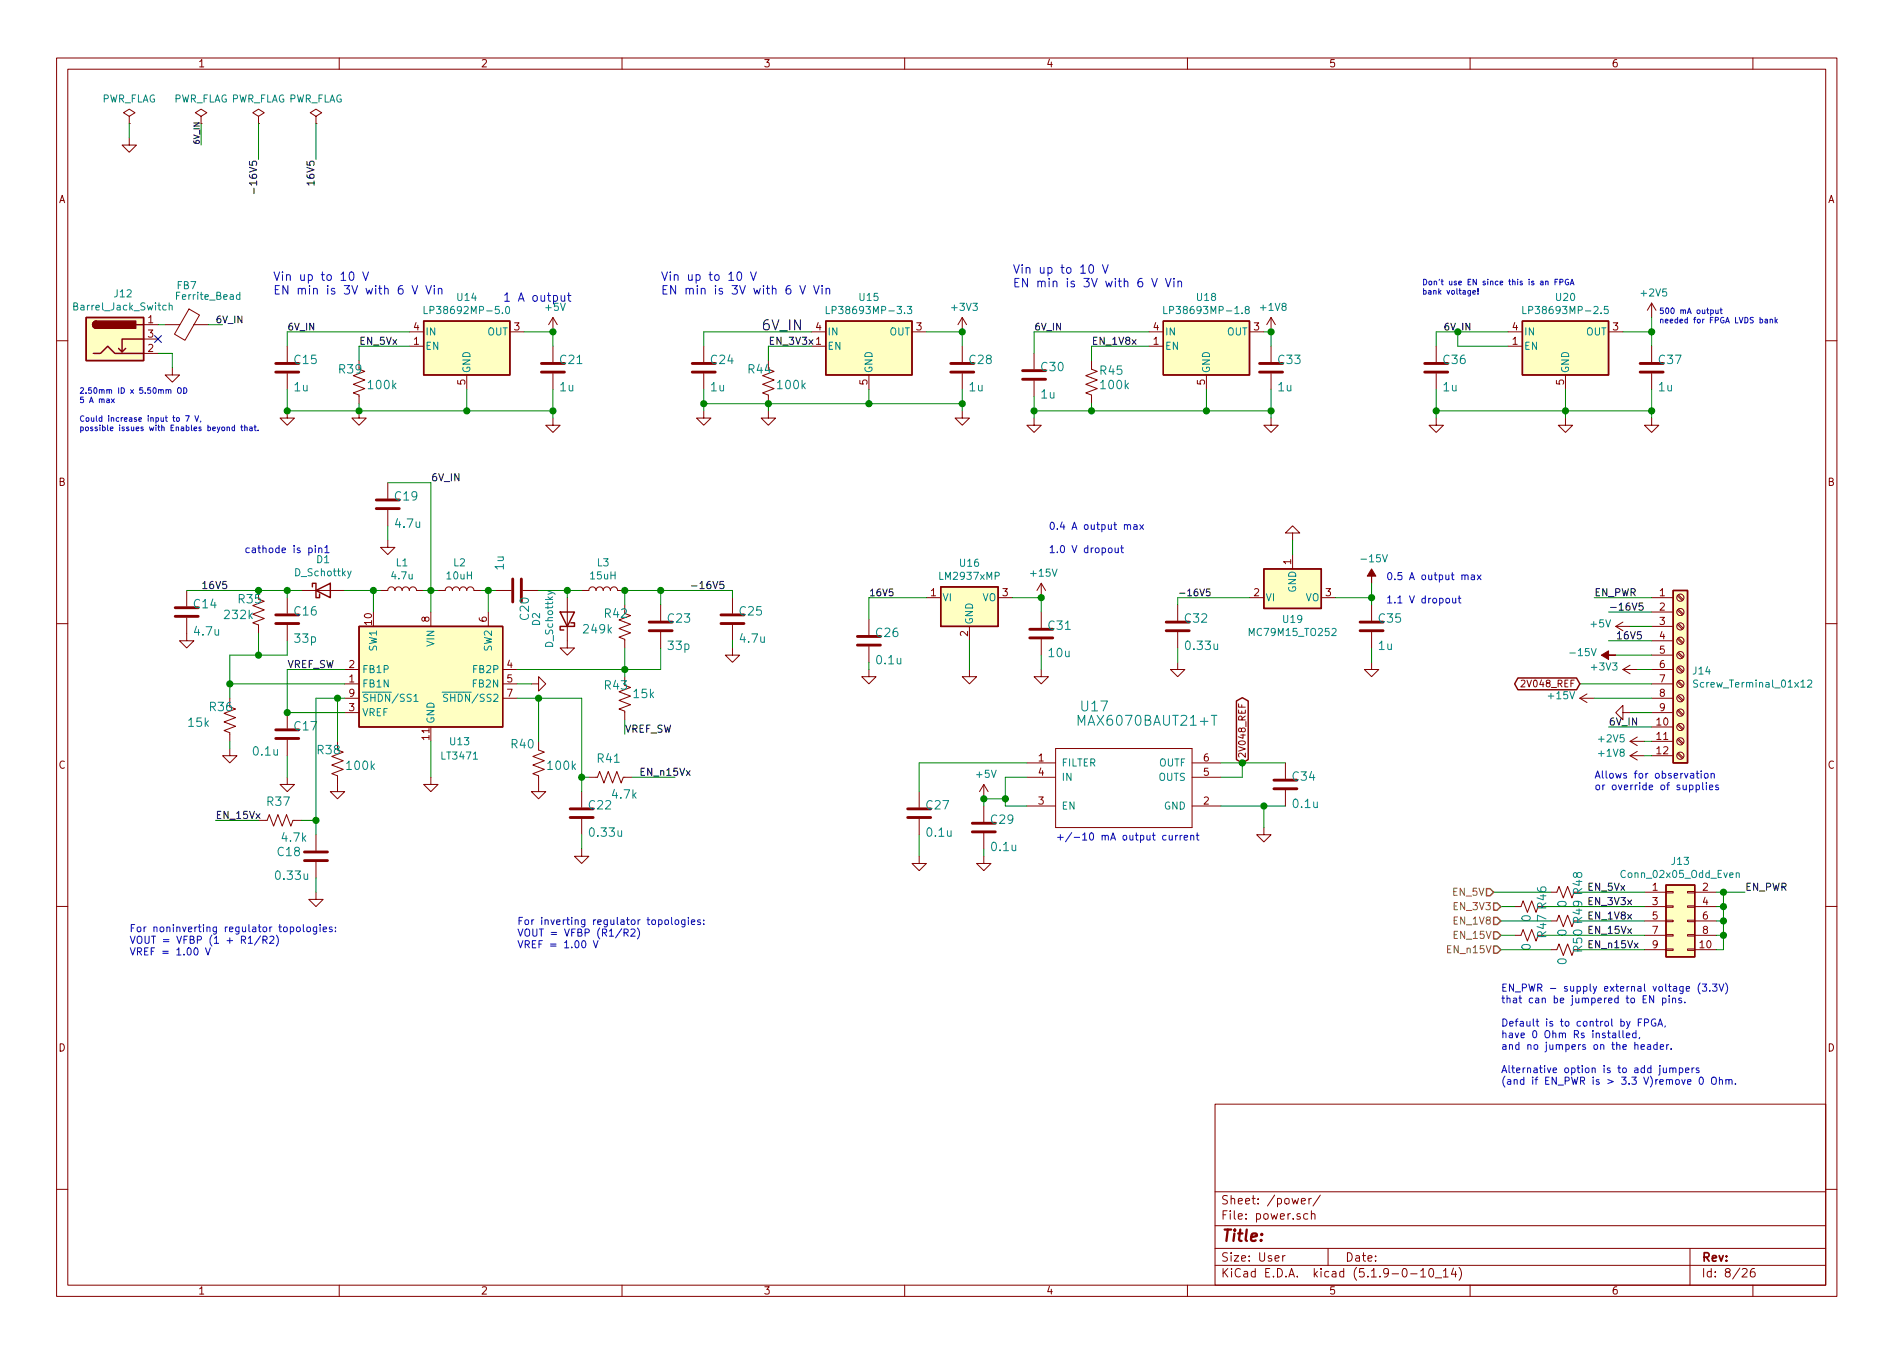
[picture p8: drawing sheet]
<svg xmlns="http://www.w3.org/2000/svg" width="335mm" height="239mm" viewBox="0 0 335 239" stroke-linecap="round" stroke-linejoin="round" font-family="sans-serif">
<defs><g id="words">
<text font-size="2.8" fill="#840000" x="215.9" y="219.5">Title:</text>
<text font-size="2.5" x="134.6" y="58.4">6V_IN</text>
<g font-size="2.4" fill="#008484">
<text x="191.3" y="125.7">U17</text>
<text x="191.2" y="128.3">MAX6070BAUT21+T</text>
</g>
<g font-size="2.1" fill="#0000c2">
<text x="48.3" y="49.6">Vin up to 10 V</text>
<text x="48.3" y="52.1">EN min is 3V with 6 V Vin</text>
<text x="88.9" y="53.3">1 A output</text>
<text x="116.8" y="49.6">Vin up to 10 V</text>
<text x="116.8" y="52.1">EN min is 3V with 6 V Vin</text>
<text x="179.1" y="48.4">Vin up to 10 V</text>
<text x="179.1" y="50.8">EN min is 3V with 6 V Vin</text>
</g>
<g font-size="2.1" fill="#008484">
<text x="52.1" y="64.4">C15</text>
<text x="99.1" y="64.4">C21</text>
<text x="125.8" y="64.4">C24</text>
<text x="171.5" y="64.4">C28</text>
<text x="184.2" y="65.6">C30</text>
<text x="226.1" y="64.4">C33</text>
<text x="255.3" y="64.4">C36</text>
<text x="293.4" y="64.4">C37</text>
<text x="52.1" y="69.2">1u</text>
<text x="60" y="66">R39</text>
<text x="65.3" y="68.8">100k</text>
<text x="99.1" y="69.2">1u</text>
<text x="125.7" y="69.2">1u</text>
<text x="132.4" y="66">R44</text>
<text x="137.7" y="68.8">100k</text>
<text x="171.4" y="69.2">1u</text>
<text x="184.1" y="70.5">1u</text>
<text x="194.6" y="66.3">R45</text>
<text x="194.8" y="68.8">100k</text>
<text x="226.1" y="69.2">1u</text>
<text x="255.3" y="69.2">1u</text>
<text x="293.4" y="69.2">1u</text>
<text x="69.9" y="88.5">C19</text>
<text x="70.1" y="93.3">4.7u</text>
<text x="89.1" y="100.7" transform="rotate(-90 89.1 100.7)">1u</text>
<text x="34.4" y="107.5">C14</text>
<text x="42.2" y="106.7">R35</text>
<text x="34.5" y="112.4">4.7u</text>
<text x="39.9" y="109.4">232k</text>
<text x="52.1" y="108.8">C16</text>
<text x="52.2" y="113.6">33p</text>
<text x="93.5" y="109.5" transform="rotate(-90 93.5 109.5)">C20</text>
<text x="103.4" y="112">249k</text>
<text x="107" y="109.2">R42</text>
<text x="118.2" y="110.1">C23</text>
<text x="130.9" y="108.8">C25</text>
<text x="131" y="113.6">4.7u</text>
<text x="155" y="112.6">C26</text>
<text x="185.5" y="111.3">C31</text>
<text x="209.6" y="110.1">C32</text>
<text x="243.9" y="110.1">C35</text>
<text x="118.2" y="114.9">33p</text>
<text x="155.1" y="117.4">0.1u</text>
<text x="185.5" y="116.2">10u</text>
<text x="209.9" y="114.9">0.33u</text>
<text x="243.8" y="114.9">1u</text>
<text x="37.2" y="125.7">R36</text>
<text x="107" y="121.9">R43</text>
<text x="112.1" y="123.4">15k</text>
<text x="33.4" y="128.5">15k</text>
<text x="52.1" y="129.1">C17</text>
<text x="44.9" y="133.6">0.1u</text>
<text x="56.2" y="133.3">R38</text>
<text x="61.5" y="136.1">100k</text>
<text x="90.5" y="132.3">R40</text>
<text x="97" y="136.1">100k</text>
<text x="105.7" y="134.8">R41</text>
<text x="47.3" y="142.5">R37</text>
<text x="104.2" y="143.1">C22</text>
<text x="108.4" y="141.2">4.7k</text>
<text x="163.9" y="143.1">C27</text>
<text x="228.7" y="138">C34</text>
<text x="228.8" y="142.8">0.1u</text>
<text x="50" y="148.8">4.7k</text>
<text x="104.5" y="147.9">0.33u</text>
<text x="164" y="147.9">0.1u</text>
<text x="175.3" y="145.6">C29</text>
<text x="48.9" y="155.5">0.33u</text>
<text x="49.2" y="151.4">C18</text>
<text x="175.5" y="150.5">0.1u</text>
<text x="277.1" y="160.4" transform="rotate(-90 277.1 160.4)">0</text>
<text x="270.7" y="168" transform="rotate(-90 270.7 168)">0</text>
<text x="270.7" y="162.9" transform="rotate(-90 270.7 162.9)">0</text>
<text x="273.5" y="165.7" transform="rotate(-90 273.5 165.7)">R47 R46</text>
<text x="277.1" y="165.4" transform="rotate(-90 277.1 165.4)">0</text>
<text x="277.1" y="170.5" transform="rotate(-90 277.1 170.5)">0</text>
<text x="279.8" y="168.2" transform="rotate(-90 279.8 168.2)">R50 R49 R48</text>
</g>
<g font-size="2.1" fill="#840000">
<text x="215.9" y="215.6">File: power.sch</text>
<text x="215.9" y="212.9">Sheet: /power/</text>
<text x="215.9" y="225.8">KiCad E.D.A. kicad (5.1.9-0-10_14)</text>
<text x="215.9" y="223">Size: User</text>
<text x="237.9" y="223">Date:</text>
<text x="300.9" y="223">Rev:</text>
<text x="300.9" y="225.8">Id: 8/26</text>
</g>
<g font-size="1.8" fill="#840000">
<text x="35" y="11.9">1</text>
<text x="85" y="11.9">2</text>
<text x="135" y="11.9">3</text>
<text x="185" y="11.9">4</text>
<text x="235" y="11.9">5</text>
<text x="285" y="11.9">6</text>
<text x="10.4" y="35.9">A</text>
<text x="323.2" y="35.9">A</text>
<text x="26.2" y="57.1">1</text>
<text x="26.2" y="59.7">3</text>
<text x="73.2" y="58.4">4</text>
<text x="91" y="58.4">3</text>
<text x="144.3" y="58.4">4</text>
<text x="162.1" y="58.4">3</text>
<text x="204" y="58.4">4</text>
<text x="221.8" y="58.4">3</text>
<text x="267.5" y="58.4">4</text>
<text x="285.3" y="58.4">3</text>
<text x="26.2" y="62.2">2</text>
<text x="73.2" y="61">1</text>
<text x="204" y="61">1</text>
<text x="267.5" y="61">1</text>
<text x="82.3" y="68" transform="rotate(-90 82.3 68)">5</text>
<text x="153.4" y="68" transform="rotate(-90 153.4 68)">5</text>
<text x="213.1" y="68" transform="rotate(-90 213.1 68)">5</text>
<text x="276.6" y="68" transform="rotate(-90 276.6 68)">5</text>
<text x="10.4" y="85.9">B</text>
<text x="323.2" y="85.9">B</text>
<text x="228.3" y="99.8" transform="rotate(-90 228.3 99.8)">1</text>
<text x="164.6" y="105.4">1</text>
<text x="177.3" y="105.4">3</text>
<text x="221.8" y="105.4">2</text>
<text x="234.5" y="105.4">3</text>
<text x="293.5" y="105.4">1</text>
<text x="293.5" y="107.9">2</text>
<text x="65.8" y="110.4" transform="rotate(-90 65.8 110.4)">10</text>
<text x="75.9" y="109.9" transform="rotate(-90 75.9 109.9)">8</text>
<text x="86.1" y="109.9" transform="rotate(-90 86.1 109.9)">6</text>
<text x="171.2" y="112.5" transform="rotate(-90 171.2 112.5)">2</text>
<text x="293.5" y="110.5">3</text>
<text x="293.5" y="113">4</text>
<text x="61.7" y="118.1">2</text>
<text x="89.7" y="118.1">4</text>
<text x="293.5" y="115.6">5</text>
<text x="293.5" y="118.1">6</text>
<text x="61.7" y="120.6">1</text>
<text x="61.7" y="125.7">3</text>
<text x="61.7" y="123.2">9</text>
<text x="89.7" y="120.6">5</text>
<text x="89.7" y="123.2">7</text>
<text x="293.5" y="120.6">7</text>
<text x="293.5" y="123.2">8</text>
<text x="293.5" y="125.7">9</text>
<text x="75.9" y="130.8" transform="rotate(-90 75.9 130.8)">11</text>
<text x="293" y="128.3">10</text>
<text x="293" y="130.8">11</text>
<text x="10.4" y="135.9">C</text>
<text x="183.7" y="134.6">1</text>
<text x="183.7" y="137.2">4</text>
<text x="212.9" y="137.2">5</text>
<text x="212.9" y="134.6">6</text>
<text x="293" y="133.3">12</text>
<text x="323.2" y="135.9">C</text>
<text x="183.7" y="142.2">3</text>
<text x="212.9" y="142.2">2</text>
<text x="292.3" y="157.5">1</text>
<text x="292.3" y="160">3</text>
<text x="301.1" y="157.5">2</text>
<text x="301.1" y="160">4</text>
<text x="292.3" y="162.6">5</text>
<text x="292.3" y="165.1">7</text>
<text x="292.3" y="167.6">9</text>
<text x="300.7" y="167.6">10</text>
<text x="301.1" y="162.6">6</text>
<text x="301.1" y="165.1">8</text>
<text x="10.4" y="185.9">D</text>
<text x="323.2" y="185.9">D</text>
<text x="35" y="228.8">1</text>
<text x="85" y="228.8">2</text>
<text x="135" y="228.8">3</text>
<text x="185" y="228.8">4</text>
<text x="235" y="228.8">5</text>
<text x="285" y="228.8">6</text>
</g>
<g font-size="1.8" fill="#008484">
<text x="17.9" y="18.1">PWR_FLAG</text>
<text x="30.6" y="18.1">PWR_FLAG PWR_FLAG PWR_FLAG</text>
<text x="20.3" y="52.6">J12</text>
<text x="31.3" y="51.1">FB7</text>
<text x="31.4" y="53">Ferrite_Bead</text>
<text x="80.9" y="53.2">U14</text>
<text x="152" y="53.2">U15</text>
<text x="211.7" y="53.2">U18</text>
<text x="275.2" y="53.2">U20</text>
<text x="290.4" y="52.4">+2V5</text>
<text x="13.4" y="54.9">Barrel_Jack_Switch</text>
<text x="75.2" y="59.3">IN</text>
<text x="76.1" y="55.5">LP38692MP-5.0</text>
<text x="86.2" y="59.3">OUT</text>
<text x="96.6" y="55">+5V</text>
<text x="146.3" y="59.3">IN</text>
<text x="147.2" y="55.5">LP38693MP-3.3</text>
<text x="157.3" y="59.3">OUT</text>
<text x="168.5" y="55">+3V3</text>
<text x="206" y="59.3">IN</text>
<text x="206.9" y="55.5">LP38693MP-1.8</text>
<text x="217" y="59.3">OUT</text>
<text x="223.1" y="55">+1V8</text>
<text x="269.5" y="59.3">IN</text>
<text x="270.4" y="55.5">LP38693MP-2.5</text>
<text x="280.5" y="59.3">OUT</text>
<text x="75.2" y="61.8">EN</text>
<text x="146.3" y="61.8">EN</text>
<text x="206" y="61.8">EN</text>
<text x="269.5" y="61.8">EN</text>
<text x="83.2" y="66" transform="rotate(-90 83.2 66)">GND</text>
<text x="154.3" y="66" transform="rotate(-90 154.3 66)">GND</text>
<text x="214" y="66" transform="rotate(-90 214 66)">GND</text>
<text x="277.5" y="66" transform="rotate(-90 277.5 66)">GND</text>
<text x="52.3" y="101.9">D_Schottky</text>
<text x="70.1" y="100.1">L1</text>
<text x="80.3" y="100.1">L2</text>
<text x="105.7" y="100.1">L3</text>
<text x="169.8" y="100.2">U16</text>
<text x="182.4" y="101.9">+15V</text>
<text x="241.1" y="99.4">-15V</text>
<text x="69.4" y="102.4">4.7u</text>
<text x="79.1" y="102.4">10uH</text>
<text x="104.5" y="102.4">15uH</text>
<text x="166.4" y="102.5">LM2937xMP</text>
<text x="166.6" y="106.3">VI</text>
<text x="173.7" y="106.3">VO</text>
<text x="223.8" y="106.3">VI</text>
<text x="229.2" y="104.8" transform="rotate(-90 229.2 104.8)">GND</text>
<text x="230.9" y="106.3">VO</text>
<text x="95.5" y="110.6" transform="rotate(-90 95.5 110.6)">D2</text>
<text x="172.1" y="110.5" transform="rotate(-90 172.1 110.5)">GND</text>
<text x="221.3" y="112.4">MC79M15_TO252</text>
<text x="227" y="110.1">U19</text>
<text x="281.4" y="110.9">+5V</text>
<text x="64" y="119">FB1P</text>
<text x="66.7" y="115.1" transform="rotate(-90 66.7 115.1)">SW1</text>
<text x="76.8" y="114.2" transform="rotate(-90 76.8 114.2)">VIN</text>
<text x="83.9" y="119">FB2P</text>
<text x="87" y="115.1" transform="rotate(-90 87 115.1)">SW2</text>
<text x="97.8" y="114.3" transform="rotate(-90 97.8 114.3)">D_Schottky</text>
<text x="278" y="116">-15V</text>
<text x="281.6" y="118.5">+3V3</text>
<text x="299.5" y="119.2">J14</text>
<text x="64" y="121.5">FB1N</text>
<text x="64" y="124.1">SHDN/SS1</text>
<text x="79.6" y="124.1">SHDN/SS2</text>
<text x="83.8" y="121.5">FB2N</text>
<text x="274" y="123.6">+15V</text>
<text x="300.3" y="121.6">Screw_Terminal_01x12</text>
<text x="64" y="126.6">VREF</text>
<text x="76.8" y="128" transform="rotate(-90 76.8 128)">GND</text>
<text x="79.7" y="131.7">U13</text>
<text x="282.9" y="131.2">+2V5</text>
<text x="78.2" y="134.3">LT3471</text>
<text x="172.8" y="137.5">+5V</text>
<text x="187.7" y="135.5">FILTER</text>
<text x="205" y="135.5">OUTF</text>
<text x="282.9" y="133.8">+1V8</text>
<text x="187.7" y="143.1">EN</text>
<text x="187.7" y="138">IN</text>
<text x="204.9" y="138">OUTS</text>
<text x="205.9" y="143.1">GND</text>
<text x="287.1" y="155.2">Conn_02x05_Odd_Even</text>
<text x="295.7" y="152.9">J13</text>
</g>
<g font-size="1.8">
<text x="45.5" y="32.9" transform="rotate(-90 45.5 32.9)">-16V5</text>
<text x="55.6" y="32.3" transform="rotate(-90 55.6 32.3)">16V5</text>
<text x="63.5" y="61">EN_5Vx</text>
<text x="135.9" y="61">EN_3V3x 1</text>
<text x="193" y="61">EN_1V8x</text>
<text x="76.2" y="85.1">6V_IN</text>
<text x="35.6" y="104.1">16V5</text>
<text x="121.9" y="104.1">-16V5</text>
<text x="281.9" y="105.4">EN_PWR</text>
<text x="284.5" y="107.9">-16V5</text>
<text x="285.8" y="113">16V5</text>
<text x="50.8" y="118.1">VREF_SW</text>
<text x="110.5" y="129.5">VREF_SW</text>
<text x="284.5" y="128.3">6V_IN</text>
<text x="113" y="137.2">EN_n15Vx</text>
<text x="38.1" y="144.8">EN_15Vx</text>
<text x="280.7" y="160">EN_3V3x</text>
<text x="280.7" y="157.5">EN_5Vx</text>
<text x="308.6" y="157.5">EN_PWR</text>
<text x="280.7" y="167.6">EN_n15Vx</text>
<text x="280.7" y="165.1">EN_15Vx</text>
<text x="280.7" y="162.6">EN_1V8x</text>
</g>
<g font-size="1.8" fill="#0000c2">
<text x="185.4" y="93.7">0.4 A output max</text>
<text x="43.2" y="97.8">cathode is pin1</text>
<text x="56" y="99.6">D1</text>
<text x="185.4" y="97.8">1.0 V dropout</text>
<text x="245.1" y="102.6">0.5 A output max</text>
<text x="245.1" y="106.7">1.1 V dropout</text>
<text x="281.9" y="137.6">Allows for observation</text>
<text x="281.9" y="139.7">or override of supplies</text>
<text x="186.7" y="148.6">+/-10 mA output current</text>
<text x="22.9" y="164.8">For noninverting regulator topologies:</text>
<text x="22.9" y="166.8">VOUT = VFBP (1 + R1/R2)</text>
<text x="91.4" y="163.5">For inverting regulator topologies:</text>
<text x="91.4" y="165.6">VOUT = VFBP (R1/R2)</text>
<text x="91.4" y="167.6">VREF = 1.00 V</text>
<text x="22.9" y="168.9">VREF = 1.00 V</text>
<text x="265.4" y="175.3">EN_PWR - supply external voltage (3.3V)</text>
<text x="265.4" y="177.4">that can be jumpered to EN pins.</text>
<text x="265.4" y="181.5">Default is to control by FPGA,</text>
<text x="265.4" y="183.5">have 0 Ohm Rs installed,</text>
<text x="265.4" y="185.6">and no jumpers on the header.</text>
<text x="265.4" y="189.7">Alternative option is to add jumpers</text>
<text x="265.4" y="191.8">(and if EN_PWR is &gt; 3.3 V)remove 0 Ohm.</text>
</g>
<g font-size="1.8" fill="#848400">
<text x="257" y="158.4">EN_5V</text>
<text x="257.3" y="160.9">EN_3V3</text>
<text x="257.3" y="166">EN_15V</text>
<text x="257.3" y="163.4">EN_1V8</text>
<text x="256.2" y="168.5">EN_n15V</text>
</g>
<g font-size="1.7">
<text x="38.1" y="57.1">6V_IN</text>
<text x="50.8" y="58.4">6V_IN</text>
<text x="182.9" y="58.4">6V_IN</text>
<text x="153.7" y="105.4">16V5</text>
<text x="208.3" y="105.4">-16V5</text>
</g>
<text font-size="1.7" fill="#008400" x="255.3" y="58.4">6V_IN</text>
<g font-size="1.7" fill="#840000">
<text x="269.6" y="121.5">2V048_REF</text>
<text x="220.3" y="134.1" transform="rotate(-90 220.3 134.1)">2V048_REF</text>
</g>
<text font-size="1.4" x="35.3" y="25.6" transform="rotate(-90 35.3 25.6)">6V_IN</text>
<g font-size="1.4" fill="#0000c2">
<text x="251.5" y="50.4">Dont use EN since this is an FPGA</text>
<text x="251.5" y="52.1">bank voltage!</text>
<text x="293.4" y="55.5">500 mA output</text>
<text x="293.4" y="57.1">needed for FPGA LVDS bank</text>
<text x="14" y="69.6">2.50mm ID x 5.50mm OD</text>
<text x="14" y="71.2">5 A max</text>
<text x="14" y="74.5">Could increase input to 7 V,</text>
<text x="14" y="76.2">possible issues with Enables beyond that.</text>
</g>
</g></defs>
<g fill="none" stroke="#840000" stroke-width=".18">
<path d="M10 10.3h314.9v218.9h-314.9zM12 12.2h310.9v215h-310.9zM60 10.3v1.9M110 10.3v1.9M160 10.3v1.9M210 10.3v1.9M260 10.3v1.9M310 10.3v1.9M22.9 20.6l1-.7-1-.6-1.1 .6 1.1 .7v1.2M22.9 21.8h.1M22.9 24.4v1.2h1.2l-1.2 1.3-1.3-1.3h1.3M35.6 20.6l1-.7-1-.6-1.1 .6 1.1 .7v1.2"/>
<path d="M45.7 20.6l1-.7-1-.6-1 .6 1 .7v1.2M45.7 21.8h.1M55.9 20.6l1-.7-1-.6-1 .6 1 .7v1.2M55.9 21.8h.1M25.4 57.4h2.5M25.4 59.9h2.5M29.2 57.4h2.6M33.4 54.6l1.9 1.1-2.6 4.5-1.8-1.1zM34.3 57.4h2.5M72.4 58.7h2.5M90.2 58.7h2.5M97.8 56.1l-.8 1.3"/>
<path d="M97.8 56.1v2.6M97.8 56.1l.8 1.3M143.5 58.7h2.5M161.3 58.7h2.5M170.2 56.1l-.8 1.3M170.2 56.1v2.6M170.2 56.1l.7 1.3M203.2 58.7h2.5M221 58.7h2.5M224.8 56.1l-.8 1.3M224.8 56.1v2.6M224.8 56.1l.8 1.3"/>
<path d="M266.7 58.7h2.5M284.5 58.7h2.5M292.1 53.6l-.8 1.3M292.1 53.6v2.5M292.1 53.6l.8 1.3M10 60.2h2M25.4 62.5h2.5M30.5 65v1.3h1.2l-1.2 1.3-1.3-1.3h1.3M50.8 72.6v1.3h1.3l-1.3 1.3-1.3-1.3h1.3M50.8 61.2v2.8M50.8 66v2.8M63.5 65.3l1 .4-2 .7 2 .8-2 .7 2 .8-2 .8 1 .3v1.6"/>
<path d="M63.5 72.6v1.3h1.3l-1.3 1.3-1.3-1.3h1.3M63.5 63.7v1.3M72.4 61.2h2.5M82.5 66.3v2.5M97.8 73.9v1.3h1.3l-1.3 1.2-1.3-1.2h1.3M97.8 61.2v2.8M97.8 66v2.8M124.5 72.6v1.3h1.2l-1.2 1.3-1.3-1.3h1.3M124.5 61.2v2.8M124.5 66v2.8M135.9 65.3l1 .4-2 .7 2 .8-2 .7 2 .8-2 .8 1 .3v1.6M135.9 72.6v1.3h1.3l-1.3 1.3-1.3-1.3h1.3"/>
<path d="M135.9 63.7v1.3M143.5 61.2h2.5M153.7 66.3v2.5M170.2 72.6v1.3h1.2l-1.2 1.3-1.3-1.3h1.3M170.2 61.2v2.8M170.2 66v2.8M182.9 73.9v1.3h1.2l-1.2 1.2-1.3-1.2h1.3M182.9 62.5v2.8M182.9 67.3v2.8M193 63.7v1.6l1.1 .4-2.1 .7 2.1 .8-2.1 .7 2.1 .8-2.1 .8 1 .3v1.6M203.2 61.2h2.5M213.4 66.3v2.5"/>
<path d="M224.8 73.9v1.3h1.3l-1.3 1.2-1.3-1.2h1.3M224.8 61.2v2.8M224.8 66v2.8M254 73.9v1.3h1.3l-1.3 1.2-1.3-1.2h1.3M254 61.2v2.8M254 66v2.8M266.7 61.2h2.5M276.9 73.9v1.3h1.2l-1.2 1.2-1.3-1.2h1.3M276.9 66.3v2.5M292.1 73.9v1.3h1.3l-1.3 1.2-1.3-1.2h1.3M292.1 61.2v2.8M292.1 66v2.8"/>
<path d="M322.9 60.2h2M68.6 95.5v1.3h1.2l-1.2 1.2-1.3-1.2h1.3M68.6 85.3v2.8M68.6 90.2v2.8M228.6 94.2h1.3l-1.3-1.2-1.3 1.2h1.3v1.3M228.6 98v2.6M10 110.3h2M33 109.2v4.1h1.3l-1.3 1.2-1.3-1.2h1.3M33 104.4v2.8M45.7 105.9l1 .4-2 .8 2 .7-2 .8 2 .7-2 .8 1 .4v1.5M45.7 104.4v1.3M50.8 105.7v2.7"/>
<path d="M50.8 110.5v2.8M53.3 104.4h7.7M61 118.4h2.5M67.3 104.4h1.3a.63 .63 0 0 1 .6-.6 .63 .63 0 0 1 .6 .6 .63 .63 0 0 1 .7-.6 .63 .63 0 0 1 .6 .6 .63 .63 0 0 1 .7-.6 .63 .63 0 0 1 .6 .6 .63 .63 0 0 1 .6-.6 .63 .63 0 0 1 .7 .6h1.2M76.2 108.2v2.5M77.5 104.4h1.2a.63 .63 0 0 1 .7-.6 .63 .63 0 0 1 .6 .6 .63 .63 0 0 1 .6-.6 .63 .63 0 0 1 .7 .6 .63 .63 0 0 1 .6-.6 .63 .63 0 0 1 .6 .6 .63 .63 0 0 1 .7-.6 .63 .63 0 0 1 .6 .6h1.3M86.4 108.2v2.5M87.6 104.4h2.8M88.9 118.4h2.5M92.5 104.4h2.7M100.3 105.7v8.8h1.3l-1.3 1.3-1.2-1.3h1.2M102.9 104.4h1.2a.63 .63 0 0 1 .7-.6 .63 .63 0 0 1 .6 .6 .63 .63 0 0 1 .6-.6 .63 .63 0 0 1 .7 .6 .63 .63 0 0 1 .6-.6 .63 .63 0 0 1 .6 .6 .63 .63 0 0 1 .7-.6 .63 .63 0 0 1 .6 .6h1.3"/>
<path d="M110.5 108.4l1 .4-2 .8 2 .8-2 .7 2 .8-2 .7 1 .4v1.5M110.5 106.9v1.3M110.5 119.6v1.3M116.8 106.9v2.8M116.8 111.8v2.7M129.5 114.5v1.3h1.3l-1.3 1.3-1.2-1.3h1.2M129.5 105.7v2.7M129.5 110.5v2.8M153.7 118.4v1.2h1.2l-1.2 1.3-1.3-1.3h1.3M153.7 109.5v2.8M153.7 114.3v2.8M163.8 105.7h2.6"/>
<path d="M171.4 118.4v1.2h1.3l-1.3 1.3-1.2-1.3h1.2M171.4 110.7v2.6M176.5 105.7h2.6M184.1 118.4v1.2h1.3l-1.3 1.3-1.2-1.3h1.2M184.1 103.1v2.6M184.1 108.2v2.8M184.1 113v2.8M184.1 103.1l-.7 1.3M184.1 103.1l.8 1.3M208.3 117.1v1.3h1.2l-1.2 1.2-1.3-1.2h1.3M208.3 106.9v2.8M208.3 111.8v2.7"/>
<path d="M221 105.7h2.5M233.7 105.7h2.5M242.6 117.1v1.3h1.2l-1.2 1.2-1.3-1.2h1.3M242.6 106.9v2.8M242.6 111.8v2.7M285.7 110.7h2.6M285.7 110.7l1.3 .8M287 118.4l1.3 .7M287 118.4h2.6M287 110l-1.3 .7M288.3 117.6l-1.3 .8M292.1 118.4h3.8"/>
<path d="M292.1 105.7h3.8M292.1 108.2h3.8M292.1 110.7h3.8M292.1 113.3h3.8M292.1 115.8h3.8M296.6 118l.9 .9M296.6 115.5l.9 .8M296.6 112.9l.9 .9M296.6 110.4l.9 .8M296.6 107.9l.9 .8M296.6 105.3l.9 .9M296.8 117.8l.9 .9"/>
<path d="M296.8 115.3l.9 .8M296.8 112.8l.9 .8M296.8 110.2l.9 .9M296.8 107.7l.9 .8M296.8 105.1l.9 .9M322.9 110.3h2M40.6 125l1.1 .3-2.1 .8 2.1 .8-2.1 .7 2.1 .8-2.1 .8 1 .3v1.6M40.6 132.3v1.3h1.3l-1.3 1.3-1.2-1.3h1.2M40.6 123.4v1.3M50.8 137.4v1.3h1.3l-1.3 1.2-1.3-1.2h1.3M50.8 126v2.8M50.8 130.8v2.8"/>
<path d="M59.7 132.6l1 .4-2 .7 2 .8-2 .7 2 .8-2 .8 1 .4v2.7h1.3l-1.3 1.3-1.3-1.3h1.3M59.7 131.1v1.2M61 123.4h2.5M61 120.9h2.5M61 126h2.5M76.2 137.4v1.3h1.3l-1.3 1.2-1.3-1.2h1.3M88.9 123.4h2.5M88.9 120.9h2.5M94 120.9h1.2v-1.3l1.3 1.3-1.3 1.3v-1.3M95.2 131.1v1.5l1.1 .4-2.1 .7 2.1 .8-2.1 .7 2.1 .8-2.1 .8 1 .4v2.7h1.3l-1.3 1.3-1.2-1.3h1.2M102.9 139.9v2.8M104.1 137.4h1.6l.3-1 .8 2 .8-2 .7 2 .8-2 .8 2 .3-1h1.6"/>
<path d="M110.5 121.1l1 .4-2 .8 2 .8-2 .7 2 .8-2 .7 1 .4v1.5M162.6 139.9v2.8M174 138.7v2.5M174 138.7l-.8 1.2M174 138.7l.8 1.2M181.6 134.9h5.1M181.6 137.4h5.1M186.7 132.3h24.1v14h-24.1zM210.8 134.9h5.1M210.8 137.4h5.1M219 124.4v.6h1.2M227.3 134.9v2.8"/>
<path d="M227.3 139.7v2.8M269 120.3l.5-.1 .2 .4-.7 .8h.7M279.4 123.4l1.3 .8M279.4 123.4h2.5M280.7 122.7l-1.3 .7M287 126v-1.3l-1.3 1.3 1.3 1.2v-1.2h1.3M288.3 133.6l1.3 .8M288.3 133.6h2.5M288.3 131.1h2.5M288.3 131.1l1.3 .7M289.6 132.8l-1.3 .8M289.6 130.3l-1.3 .8"/>
<path d="M292.1 123.4h3.8M292.1 133.6h3.8M292.1 120.9h3.8M292.1 126h3.8M292.1 128.5h3.8M292.1 131.1h3.8M296.6 133.3l.9 .8M296.6 130.7l.9 .9M296.6 128.2l.9 .8M296.6 125.6l.9 .9M296.6 123.1l.9 .8M296.6 120.6l.9 .8"/>
<path d="M296.8 133.1l.9 .8M296.8 130.5l.9 .9M296.8 128l.9 .8M296.8 125.5l.9 .8M296.8 122.9l.9 .9M296.8 120.4l.9 .8M45.7 145h1.5l.4-1 .8 2 .7-2 .8 2 .8-2 .7 2 .4-1h1.5M55.9 157.7v1.3h-1.3l1.3 1.3 1.2-1.3h-1.2M55.9 147.6v2.8M55.9 152.4v2.8M102.9 150.1v1.3h1.2l-1.2 1.2-1.3-1.2h1.3M102.9 144.8v2.8"/>
<path d="M162.6 151.4v1.2h1.2l-1.2 1.3-1.3-1.3h1.3M162.6 144.8v2.8M174 151.4v1.2h1.3l-1.3 1.3-1.3-1.3h1.3M174 142.5v2.8M174 147.3v2.8M181.6 142.5h5.1M210.8 142.5h5.1M223.5 146.3v1.3h1.3l-1.3 1.2-1.3-1.2h1.3M274.3 157.7h1l.4-1 .8 2 .7-2 .8 2 .4-1M290.8 157.7h3.8M294.6 157.6h1.3v.3h-1.3zM298.4 157.6h1.3v.3h-1.3z"/>
<path d="M299.7 157.7h3.8M10 160.2h2M268 160.3h1l.4-1.1 .7 2.1 .8-2.1 .8 2.1 .3-1M268 165.3h1l.4-1 .7 2.1 .8-2.1 .8 2.1 .3-1.1M274.3 162.8h1l.4-1 .8 2 .7-2 .8 2 .4-1M274.3 167.9h1l.4-1 .8 2 .7-2 .8 2 .4-1M290.8 167.9h3.8M290.8 160.3h3.8M290.8 162.8h3.8M290.8 165.3h3.8M294.6 167.8h1.3v.2h-1.3zM294.6 165.2h1.3v.3h-1.3z"/>
<path d="M294.6 160.1h1.3v.3h-1.3zM294.6 162.7h1.3v.2h-1.3zM298.4 167.8h1.3v.2h-1.3zM298.4 165.2h1.3v.3h-1.3zM298.4 160.1h1.3v.3h-1.3zM298.4 162.7h1.3v.2h-1.3zM299.7 167.9h3.8M299.7 160.3h3.8M299.7 162.8h3.8M299.7 165.3h3.8M322.9 160.2h2M214.9 195.2h108v32h-108z"/>
<path d="M10 210.3h2M214.9 216.7h108M214.9 210.7h108M230.1 212.4l.8-.2-.1-.3h-.4l-.3 .2 .1 .7h.6M231.3 214.6l-.4-.1-.3 .3v.6l.3 .1h.4M231.5 211.9v.9M231.9 214.7l.2-.2 .4 .1 .1 .9M231.9 211.9l-.4 .2M231.9 214v1.5M233.5 211.3l-1.3 1.9M322.9 210.3h2M60 227.2v2"/>
<path d="M110 227.2v2M160 227.2v2M210 227.2v2M214.9 223.7h108M214.9 220.7h108M226.8 222v1M227.3 222l-.5 .2M234.9 220.7v3M249.5 225.2h1.1M251.3 224.7l.4-.5v1.5M251.3 225.7h.8M252.9 224.3l.3-.1a.94 .94 0 0 1 0 1.5 .8 .8 0 0 1-.6-.6 .8 .8 0 0 1 .3-.8z"/>
<path d="M253.8 225.9h1.2M255.3 224.7l.4-.5v1.5M255.3 225.7h.8M257 224.2l-.3 1.1h.9M257.4 224.8v.9M258 224a1.71 1.71 0 0 1 0 2.3M260 227.2v2M298.9 220.7v6.5M308.1 224.4l.3-.2h.3l.3 .5-.9 1h.9M310 227.2v2M310.3 224.2a.62 .62 0 0 0-.8 .7l.1 .7 .3 .1 .4-.1 .1-.5-.1-.2-.4-.1-.4 .3"/>
<circle cx="297.2" cy="113.3" r=".63"/>
<circle cx="297.2" cy="105.7" r=".63"/>
<circle cx="297.2" cy="115.8" r=".63"/>
<circle cx="297.2" cy="108.2" r=".63"/>
<circle cx="297.2" cy="118.4" r=".63"/>
<circle cx="297.2" cy="110.7" r=".63"/>
<circle cx="297.2" cy="128.5" r=".63"/>
<circle cx="297.2" cy="126" r=".63"/>
<circle cx="297.2" cy="133.6" r=".63"/>
<circle cx="297.2" cy="131.1" r=".63"/>
<circle cx="297.2" cy="123.4" r=".63"/>
<circle cx="297.2" cy="120.9" r=".63"/>
</g>
<g fill="none" stroke="#840000" stroke-width=".51">
<path d="M48.8 65.8h4M48.8 64.3h4M95.8 65.8h4M95.8 64.3h4M122.4 65.8h4.1M122.4 64.3h4.1M168.1 65.8h4.1M168.1 64.3h4.1M180.8 67h4.1M180.8 65.5h4.1M222.8 65.8h4M222.8 64.3h4"/>
<path d="M252 65.8h4M252 64.3h4M290.1 65.8h4M290.1 64.3h4M66.5 89.9h4.1M66.5 88.4h4.1M31 109h4.1M31 107.4h4.1M48.8 110.2h4M48.8 108.7h4M90.7 102.4v4M92.2 102.4v4"/>
<path d="M114.8 111.5h4.1M114.8 110h4.1M127.5 110.2h4.1M127.5 108.7h4.1M151.6 114h4.1M151.6 112.5h4.1M182.1 112.8h4.1M182.1 111.2h4.1M206.2 111.5h4.1M206.2 110h4.1M240.5 111.5h4.1M240.5 110h4.1"/>
<path d="M48.8 130.5h4M48.8 129h4M225.3 139.4h4.1M225.3 137.9h4.1M53.8 152.1h4.1M53.8 150.6h4.1M100.8 144.5h4.1M100.8 143h4.1M160.5 144.5h4.1M160.5 143h4.1M172 147.1h4M172 145.5h4"/>
</g>
<g fill="none" stroke="#008484" stroke-width=".18">
<path d="M29.9 54.1l.2-.1h.3l.1 .8M29.9 53.5v1.3M42.4 52.1h-.4l-.2 .2 .1 .6h.5M42.4 51.7v1.2M75 54.2v1.2h.6M89.6 54.2h.1a.69 .69 0 0 1 .4 .6 .69 .69 0 0 1-.4 .6 .83 .83 0 0 1-.1-1.2zM146.1 54.2v1.2h.6M160.5 54.2h.7l-.4 .5 .4 .1-.1 .6h-.4l-.2-.1M205.8 54.2v1.2h.6M220.4 54.7l-.1-.1v-.3l.1-.1h.4l.1 .4-.6 .2-.1 .2v.2l.2 .2h.4l.1-.2v-.4l-.2-.1M269.3 54.2v1.2h.6M284.4 54.2h-.6l-.1 .6 .2-.1h.4l.1 .6-.2 .1-.5-.1"/>
<path d="M62.1 101l-.4 1.1-.2 .1M96.9 104.5l1.1 .4 .2 .2M73.2 123.1l.4-.4v1.3M73.2 124h.7M78.2 122.4h1.2M79.2 122.8l-.5-.1-.3 .3 .2 .3 .5 .2v.4l-.2 .1-.5-.1M214.2 126.5h1M300.2 120.3l-.5-.1-.1 .1v.5l.6 .2v.3l-.2 .2-.5-.1M319.7 120.3l.5-.1 .2 .4v.2l-.8 .7h.8M307.1 154.4l.1-.1h.3l.1 .8M307.1 154.3v.8"/>
</g>
<g fill="#840000" stroke="#840000" stroke-width=".18">
<path d="M283.2 115.8l1.3-.7v.7h1.2h-1.2v.8z"/>
<path d="M242.6 100.6l.7 1.2h-.7v1.3v-1.3h-.8z"/>
</g>
<g fill="#ffffc2" stroke="#ffffc2" stroke-width=".18">
<path d="M63.5 110.7h25.4v17.8h-25.4z"/>
<path d="M223.5 100.6h10.2v7h-10.2z"/>
<path d="M74.9 56.8h15.3v9.5h-15.3z"/>
<path d="M166.4 103.8h10.1v6.9h-10.1z"/>
<path d="M295.9 104.4h2.5v30.5h-2.5z"/>
<path d="M269.2 56.8h15.3v9.5h-15.3z"/>
<path d="M294.6 156.5h5.1v12.7h-5.1z"/>
<path d="M205.7 56.8h15.3v9.5h-15.3z"/>
<path d="M146 56.8h15.3v9.5h-15.3z"/>
<path d="M15.2 56.1h10.2v7.6h-10.2z"/>
</g>
<g fill="none" stroke="#840000" stroke-width=".25">
<path d="M15.2 56.1h10.2v7.6h-10.2zM17 56.8a.63 .63 0 0 0-.6 .6 .63 .63 0 0 0 .6 .6M24.1 57.4h1.3M25.4 59.9h-3.8v2.3l-.6-.6M74.9 56.8h15.3v9.5h-15.3zM146 56.8h15.3v9.5h-15.3zM205.7 56.8h15.3v9.5h-15.3zM269.2 56.8h15.3v9.5h-15.3zM16.5 62.5h1.3l1.2-1.3 1.3 1.3h5.1M22.2 61.6l-.6 .6M55.2 103.8v-.7h.7v2.6h.6v-.7M55.9 104.4l2.5-1.3v2.6z"/>
<path d="M63.5 110.7h25.4v17.8h-25.4zM99.1 108.2h2.5l-1.3 2.5zM101 110.1h.6v.6h-2.5v.7h.6M166.4 103.8h10.1v6.9h-10.1zM223.5 100.6h10.2v7h-10.2zM268.5 119.9h10.3l.6 1-.6 1h-10.3l-.6-1zM295.9 104.4h2.5v30.5h-2.5zM218.7 123.9l1-.6 1.1 .6v10.4l-1.1 .6-1-.6zM294.6 156.5h5.1v12.7h-5.1z"/>
</g>
<g fill="#840000" stroke="#840000" stroke-width=".25">
<path d="M16.6 56.9l.4-.1v1.2a.64 .64 0 0 1-.6-.4 .64 .64 0 0 1 .2-.7z"/>
<path d="M17 56.8h7v1.2h-7z"/>
</g>
<g fill="none" stroke="#008400" stroke-width=".18">
<path d="M22.9 21.8v2.6M35.6 21.8v3.8M45.7 21.8v6.4M55.9 21.8v6.4M27.9 57.4h1.3M36.8 57.4h2.6M72.4 58.7h-21.6v2.5M92.7 58.7h5.1v2.5M143.5 58.7h-19v2.5M163.8 58.7h6.4v2.5M203.2 58.7h-20.3v3.8M223.5 58.7h1.3v2.5"/>
<path d="M257.8 58.7v2.5h8.9M266.7 58.7h-12.7v2.5M287 58.7h5.1M292.1 56.1v5.1M27.9 62.5h2.6v2.5M50.8 68.8v3.8h47M63.5 71.4v1.2M72.4 61.2h-8.9v2.5M82.5 68.8v3.8M97.8 68.8v5.1M124.5 68.8v3.8M124.5 71.4h45.7"/>
<path d="M135.9 71.4v1.2M143.5 61.2h-7.6v2.5M153.7 68.8v2.6M170.2 68.8v3.8M182.9 72.6h41.9M182.9 70.1v3.8M193 71.4v1.2M203.2 61.2h-10.2v2.5M213.4 68.8v3.8M224.8 68.8v5.1M254 72.6h38.1M254 68.8v5.1"/>
<path d="M276.9 68.8v5.1M292.1 68.8v5.1M68.6 93v2.5M68.6 85.3h7.6v22.9M228.6 95.5v2.5M33 104.4h20.3M45.7 112v3.8M50.8 113.3v2.5h-10.2v7.6M50.8 104.4v1.3M61 118.4h-10.2v7.6h10.2M61 104.4h6.3M66 104.4v3.8"/>
<path d="M74.9 104.4h2.6M85.1 104.4h2.5M86.4 104.4v3.8M95.2 104.4h7.7M100.3 104.4v1.3M110.5 114.5v5.1M116.8 114.5v3.9h-25.4M116.8 104.4v2.5M129.5 105.7v-1.3h-19v2.5M129.5 113.3v1.2M153.7 117.1v1.3M163.8 105.7h-10.1v3.8"/>
<path d="M171.4 113.3v5.1M179.1 105.7h5v2.5M184.1 115.8v2.6M208.3 114.5v2.6M221 105.7h-12.7v1.2M236.2 105.7h6.4M242.6 103.1v3.8M242.6 114.5v2.6M281.9 105.7h10.2M284.5 108.2h7.6M284.5 113.3h7.6M285.7 115.8h6.4"/>
<path d="M288.3 110.7h3.8M289.6 118.4h2.5M40.6 131.1v1.2M40.6 120.9h20.4M50.8 133.6v3.8M59.7 123.4v7.7M61 123.4h-5.1v24.2M76.2 131.1v6.3M91.4 120.9h2.6M91.4 123.4h11.5v16.5M95.2 123.4v7.7M102.9 137.4h1.2"/>
<path d="M110.5 127.2v2.6M111.8 137.4h7.6M181.6 134.9h-19v5M181.6 137.4h-3.8v5.1h3.8M215.9 134.9h11.4M219.7 134.9v2.5h-3.8M279.4 120.9h12.7M281.9 123.4h10.2M284.5 128.5h7.6M288.3 126h3.8M290.8 133.6h1.3M290.8 131.1h1.3"/>
<path d="M38.1 145h7.6M53.3 145h2.6M55.9 155.2v2.5M102.9 147.6v2.5M162.6 147.6v3.8M174 150.1v1.3M177.8 141.2h-3.8v1.3M215.9 142.5h11.4M223.5 142.5v3.8M264.2 157.7h10.1M279.4 157.7h11.4M303.5 157.7h5.1"/>
<path d="M304.8 157.7v10.2h-1.3M265.4 160.3h2.6M265.4 162.8h8.9M265.4 167.9h8.9M265.4 165.3h2.6M273 160.3h17.8M273 165.3h17.8M279.4 162.8h11.4M279.4 167.9h11.4M303.5 160.3h1.3M303.5 162.8h1.3M303.5 165.3h1.3"/>
</g>
<path d="M262.9 157.1h.6l.7 .6-.7 .7h-.6zM264.2 159.6h.6l.6 .7-.6 .6h-.6zM264.2 164.7h.6l.6 .6-.6 .7h-.6zM264.2 167.3h.6l.6 .6-.6 .6h-.6zM264.2 162.2h.6l.6 .6-.6 .6h-.6z" fill="none" stroke="#848400" stroke-width=".25"/>
<path d="M44.9 33.3v.9M128 102.8h-.6l-.1 .6 .5-.1 .2 .2v.3l-.2 .3-.5-.2M214 104.1h-.6l-.1 .6 .2-.1h.4l.1 .6-.2 .1-.5-.1M290.5 106.6h-.6v.6l.4-.1 .3 .2v.3l-.3 .3-.4-.2" fill="none" stroke="#000" stroke-width=".18"/>
<g fill="none" stroke="#0000c2" stroke-width=".18">
<path d="M61.9 48.2l.3-.1a.94 .94 0 0 1 0 1.5 .86 .86 0 0 1-.3-1.4zM64.2 48.1l.5 1.5 .5-1.5M72.9 50.5l.5 1.5 .5-1.5M75.3 50.5l.5 1.5 .5-1.5M76.8 50.5v.1M76.8 51v1M77.5 51.1l.1-.1a.36 .36 0 0 1 .6 .2v.8M77.5 51v1M99.2 52.2v.8a.35 .35 0 0 0 .3 .3 .35 .35 0 0 0 .4-.2M99.9 52.2v1.1M100.4 52.2h.6M100.6 51.8v1.2l.1 .2 .3 .1"/>
<path d="M130.5 48.2l.3-.1a.94 .94 0 0 1 0 1.5 .86 .86 0 0 1-.3-1.4zM132.7 48.1l.5 1.5 .6-1.5M141.5 50.5l.5 1.5 .4-1.5M143.9 50.5l.5 1.5 .5-1.5M145.4 50.5v.1M145.4 51v1M146.1 51.1l.1-.1a.36 .36 0 0 1 .5 .2v.8M146.1 51v1M192.7 46.9l.3-.1a.94 .94 0 0 1 0 1.5 .86 .86 0 0 1-.3-1.4zM195 46.8l.5 1.5 .5-1.5M203.7 49.2l.5 1.5 .5-1.5M206.1 49.2l.5 1.5 .5-1.5"/>
<path d="M207.6 49.2v.1M207.6 49.7v1M208.3 49.9l.1-.1a.36 .36 0 0 1 .6 .1v.8M208.3 49.7v1M260.1 51.4v.7l-.2 .2h-.3M260.1 51.4h-.3l-.2 .1 .1 .5h.4M260.5 51.7l.5-.1-.1-.2h-.3l-.1 .1v.5h.4M261.4 51.9v.1M261.4 51v.6M273.4 49.8h.3l.1 .6M273.4 49.7v.7M275 49.8h.3"/>
<path d="M275.5 49.4h-.5v1M275.9 49.9l.4-.1 .1-.4h-.5v1M277.4 49.4a.44 .44 0 0 0-.6 .5 .44 .44 0 0 0 .6 .4v-.4h-.2M277.7 50.4l.3-1 .4 1M277.8 50.1h.5M302.5 54.8h.3l.2 .2-.1 .4h-.4M303.4 54.8l.1 .6 .4-.1M303.9 54.8v.6M304.2 54.8h.4M304.3 54.4v.9l.3 .1M312.2 56.5h.3l.1 .6M312.6 56.7l-.5 .1 .2 .3 .3-.1"/>
<path d="M313.1 56.5h.3l.1 .6M313.1 56.4v.7M313.9 56.1v1M314 56.7l.3 .4M314.3 56.4l-.4 .4M19.7 70.5l.5 .7M20.2 70.5l-.5 .7M29.8 69l.1-.1h.3v.6M31.2 73.9h.5v.4l-.2 .2-.3-.1zM31.4 68.7l.2-.2 .4 .2 .1 .5-.3 .3-.4-.1zM32.5 68.5a.5 .5 0 0 1 .6 .5 .5 .5 0 0 1-.6 .5zM32.8 73.5h.7l-.5 1"/>
<path d="M34.5 73.5l.3 1 .3-1M35.5 74.4l-.1 .2M40.2 75.6l.3-.1 .1 .6M40.2 75.5v.6M41.5 75.5h-.3l-.2 .2 .1 .4h.4M41.5 75.2v.9M42.6 75.5h.4M42.7 75.2v.8l.3 .1M43.3 75.6l.4-.1v.6M43.3 75.2v.9M44.2 75.5h.4v.6M44.6 75.7l-.5 .2 .2 .2h.3"/>
<path d="M44.9 75.5h.4M45.1 75.2v.8l.2 .1M45.6 76v.1M55.8 96.4v.2M55.8 96.9v.8M56.4 97l.1-.1h.3l.1 .8M56.4 96.9v.8M57.5 96.8l.3-.4v1.3M196.1 97l.1-.1 .4 .1 .1 .5-.2 .2h-.3l-.1-.1zM197.2 96.9l.1 .8h.3l.2-.1M197.8 96.9v.8M198.2 96.9h.5"/>
<path d="M198.4 96.4v1.1l.3 .2M199.4 92.9l.2-.1h.3v.8M200.5 92.8h.5l.1 .8M201.1 93.1h-.4l-.2 .2v.2h.6M201.6 92.8l.6 .8M202.2 92.8l-.6 .8M255.8 105.9l.1-.1 .4 .1 .1 .5-.2 .1-.3 .1-.1-.1zM256.9 105.8l.1 .7 .3 .1 .2-.1M257.5 105.8v.8M257.9 105.8h.5M258.1 105.3v1.1l.3 .2M259.1 101.8l.2-.2 .3 .1v.8"/>
<path d="M260.2 101.7h.5l.1 .8M260.8 101.9l-.5 .1-.1 .2v.2h.6M261.3 101.6l.6 .9M261.9 101.6l-.6 .9M300 138.8h.3l.3 .2-.1 .6h-.5M300 136.7h.5M300 138.8v1.2M300.2 136.3v1.1l.3 .2M300.9 136.3v.1M300.9 136.7v.9M301.1 138.3v1.1l.2 .2M301.5 136.8l.2-.1 .3 .1 .1 .5-.1 .2-.3 .1-.2-.2z"/>
<path d="M301.8 138.3v.2M301.8 138.8v.8M302.3 139.2l.6-.1v-.3h-.4l-.2 .2 .1 .6h.5M302.6 136.8l.2-.1 .3 .1 .1 .8M302.6 136.7v.9M303.9 138.8h-.3l-.2 .2 .1 .1 .4 .2v.3h-.5M206.2 147.7h-.3l-.3 .2 .1 .6h.5M206.8 147.7v.8h.3l.2-.1M207.3 147.7v.8M207.9 147.7v.8M208.3 147.7l-.4 .2M208.7 147.7v.8"/>
<path d="M209.1 147.7l-.4 .2M209.4 148.1l.6-.1v-.3h-.4l-.2 .1 .1 .7h.5M210.6 147.8l.2-.1h.3v.8M210.6 147.7v.8M211.6 147.7h.4M211.7 147.2v1.1l.3 .2M36.3 167.6l.5 1.2 .4-1.2M43.9 166.8h.7M46.1 165.4l-1.1 1.7M46.5 166.2l.6-.1 .1-.2v-.3l-.2-.1h-.5v1.3M46.8 166.2l.4 .6M47.7 165.6l.5-.1 .2 .4v.2l-.7 .7h.7"/>
<path d="M48.9 165.3a1.47 1.47 0 0 1 0 2M52.6 163.9h.3l.2 .2-.1 .6h-.3l-.3-.2zM53.6 163.4v1.1l.2 .2M54.3 164l.2-.1 .4 .1v.5l-.1 .2h-.3l-.2-.1zM56 163.9v1l-.2 .2h-.4M56 163.9h-.3l-.3 .2 .1 .6h.5M56.6 163.4v.2M56.6 163.9v.8M57.1 164.3l.7-.1-.1-.3h-.4l-.2 .2 .1 .6h.5M58.7 163.9h-.3l-.2 .2 .1 .1 .4 .2v.3h-.5M59.3 164.6v.1M59.3 163.9v.2"/>
<path d="M104.9 166.3l.5 1.3 .4-1.3M110.4 164.9l.6-.1v-.4l-.6-.2v1.3M110.7 164.9l.4 .6M111.6 164.4l.5-.2 .2 .4-.8 .9h.8M112.7 164.1a1.4 1.4 0 0 1 0 1.9M118.8 162.2v1.1l.1 .1M119.5 162.7l.3-.1 .2 .1-.1 .7h-.3l-.2-.2zM121.1 162.6v1.1l-.2 .2-.3-.1M121.1 162.7l-.3-.1-.3 .2 .1 .6h.5M121.7 162.2v.1M121.7 162.6v.8M122.3 163l.6-.1-.1-.2-.3-.1-.2 .2 .1 .6h.4"/>
<path d="M123.9 162.7l-.4-.1-.1 .2v.2l.5 .1v.3h-.5M124.5 163.3v.1M124.5 162.7v.1M292.5 176v1.3l-.8-1.3v1.3M294 176.5l.4-.1 .2 .3-.1 .5h-.5M294 176.4v1.3M295.2 176.4v.9M295.8 176.6l.2-.2 .3 .1v.8M295.8 176.4v.9M297.4 176.5l-.3-.1-.2 .2 .1 .2 .4 .1v.3h-.5M298 177.2v.1M298.2 174.8l.6-.1v-.3h-.4l-.2 .2 .1 .6h.5"/>
<path d="M300.7 173.8a1.47 1.47 0 0 0 0 1.9M301.1 174h.7l-.4 .4 .4 .2-.1 .6h-.5l-.1-.1M302.4 175.1v.1M302.9 174h.8l-.5 .4 .4 .2v.5l-.2 .1-.5-.1M304 174l.4 1.2 .5-1.2M305.2 173.8a1.4 1.4 0 0 1 0 1.9M285.2 182.7h.5v.8M285.7 182.9l-.4 .1-.2 .2 .2 .3 .4-.1M286.4 182.2v1.1l.1 .2M287 182.2v1.1l.2 .2M287.6 183l.6-.1v-.2l-.4-.1-.2 .2 .1 .6h.5M289.3 182.7l-.3-.1-.3 .2 .1 .6h.5"/>
<path d="M289.3 182.2v1.3M289.7 180.7h.5M290 183.4l-.1 .2M290.2 185.1l.6-.1v-.3h-.4l-.2 .2 .1 .6h.5M290.3 180.1h-.6v1.3M290.8 180.8l.6-.1 .2-.1-.1-.3-.2-.2h-.5v1.3M291.4 184.7h.5v.8M291.9 185h-.4l-.2 .2 .2 .3h.4M292.8 180.2a.59 .59 0 0 0-.8 .6 .59 .59 0 0 0 .8 .5v-.4h-.2M293.1 184.7h-.4l-.2 .2 .1 .6h.5M293.1 184.2v1.3M293.2 181.4l.4-1.3 .4 1.3"/>
<path d="M293.3 181h.6M293.5 188.4v.1M293.6 185.1l.6-.1v-.3h-.4l-.2 .2 .1 .6h.5M294.2 188.8v.8h.3l.2-.1M294.5 181.3l-.1 .3M294.7 188.8v.8M294.8 184.7v.8M295.1 184.7l-.3 .2M295.3 188.9l.2-.1h.3l.1 .8M295.3 188.8v.8M295.6 185.4v.1M295.9 189l.1-.2h.3l.1 .8"/>
<path d="M297 188.8h.4l.2 .2-.1 .6h-.5M297 188.8v1.3M298.1 189.2l.6-.1-.1-.3h-.3l-.2 .2v.6h.5M299.2 188.8v.8M299.6 188.8l-.4 .2M300.5 188.8h-.3l-.2 .2v.1l.5 .2v.3h-.5M300.6 190.5l.2-.1a.67 .67 0 0 1 .5 .7 .67 .67 0 0 1-.5 .6l-.2-.2-.1-.3zM302.7 190.6a.45 .45 0 0 1 .8 0 .88 .88 0 0 1-.3 1.1l-.3-.1a1.07 1.07 0 0 1-.2-1zM304.1 191l.2-.2 .3 .1v.8M304.1 190.4v1.3M305.2 191l.2-.2 .3 .1 .1 .8M305.2 190.8v.9"/>
<path d="M305.8 191l.1-.2 .3 .1 .1 .8M306.9 191.6v.1"/>
</g>
<g fill="#008400" stroke="#008400" stroke-width=".25">
<circle cx="82.6" cy="72.6" r=".51"/>
<circle cx="50.8" cy="72.6" r=".51"/>
<circle cx="63.5" cy="72.6" r=".51"/>
<circle cx="254" cy="72.6" r=".51"/>
<circle cx="276.9" cy="72.6" r=".51"/>
<circle cx="292.1" cy="72.6" r=".51"/>
<circle cx="193" cy="72.6" r=".51"/>
<circle cx="135.9" cy="71.4" r=".51"/>
<circle cx="224.8" cy="72.6" r=".51"/>
<circle cx="213.4" cy="72.6" r=".51"/>
<circle cx="223.5" cy="142.5" r=".51"/>
<circle cx="292.1" cy="58.7" r=".51"/>
<circle cx="97.8" cy="58.7" r=".51"/>
<circle cx="153.7" cy="71.4" r=".51"/>
<circle cx="124.5" cy="71.4" r=".51"/>
<circle cx="242.6" cy="105.7" r=".51"/>
<circle cx="95.3" cy="123.4" r=".51"/>
<circle cx="50.8" cy="104.4" r=".51"/>
<circle cx="116.8" cy="104.4" r=".51"/>
<circle cx="110.5" cy="118.4" r=".51"/>
<circle cx="304.8" cy="165.3" r=".51"/>
<circle cx="304.8" cy="162.8" r=".51"/>
<circle cx="304.8" cy="160.3" r=".51"/>
<circle cx="304.8" cy="157.7" r=".51"/>
<circle cx="100.3" cy="104.4" r=".51"/>
<circle cx="86.4" cy="104.4" r=".51"/>
<circle cx="110.5" cy="104.4" r=".51"/>
<circle cx="45.7" cy="104.4" r=".51"/>
<circle cx="50.8" cy="126" r=".51"/>
<circle cx="66" cy="104.4" r=".51"/>
<circle cx="76.2" cy="104.4" r=".51"/>
<circle cx="224.8" cy="58.7" r=".51"/>
<circle cx="170.2" cy="58.7" r=".51"/>
<circle cx="174" cy="141.2" r=".51"/>
<circle cx="184.2" cy="105.7" r=".51"/>
<circle cx="170.2" cy="71.4" r=".51"/>
<circle cx="97.8" cy="72.6" r=".51"/>
<circle cx="182.9" cy="72.6" r=".51"/>
<circle cx="45.7" cy="115.8" r=".51"/>
<circle cx="59.7" cy="123.4" r=".51"/>
<circle cx="55.9" cy="145" r=".51"/>
<circle cx="177.8" cy="141.2" r=".51"/>
<circle cx="102.9" cy="137.4" r=".51"/>
<circle cx="40.6" cy="120.9" r=".51"/>
<circle cx="219.7" cy="134.9" r=".51"/>
</g>
<path d="M27.3 59.3l1.2 1.2M28.5 59.3l-1.2 1.2" fill="none" stroke="#000084" stroke-width=".18"/>
<use href="#words"/>
</svg>
